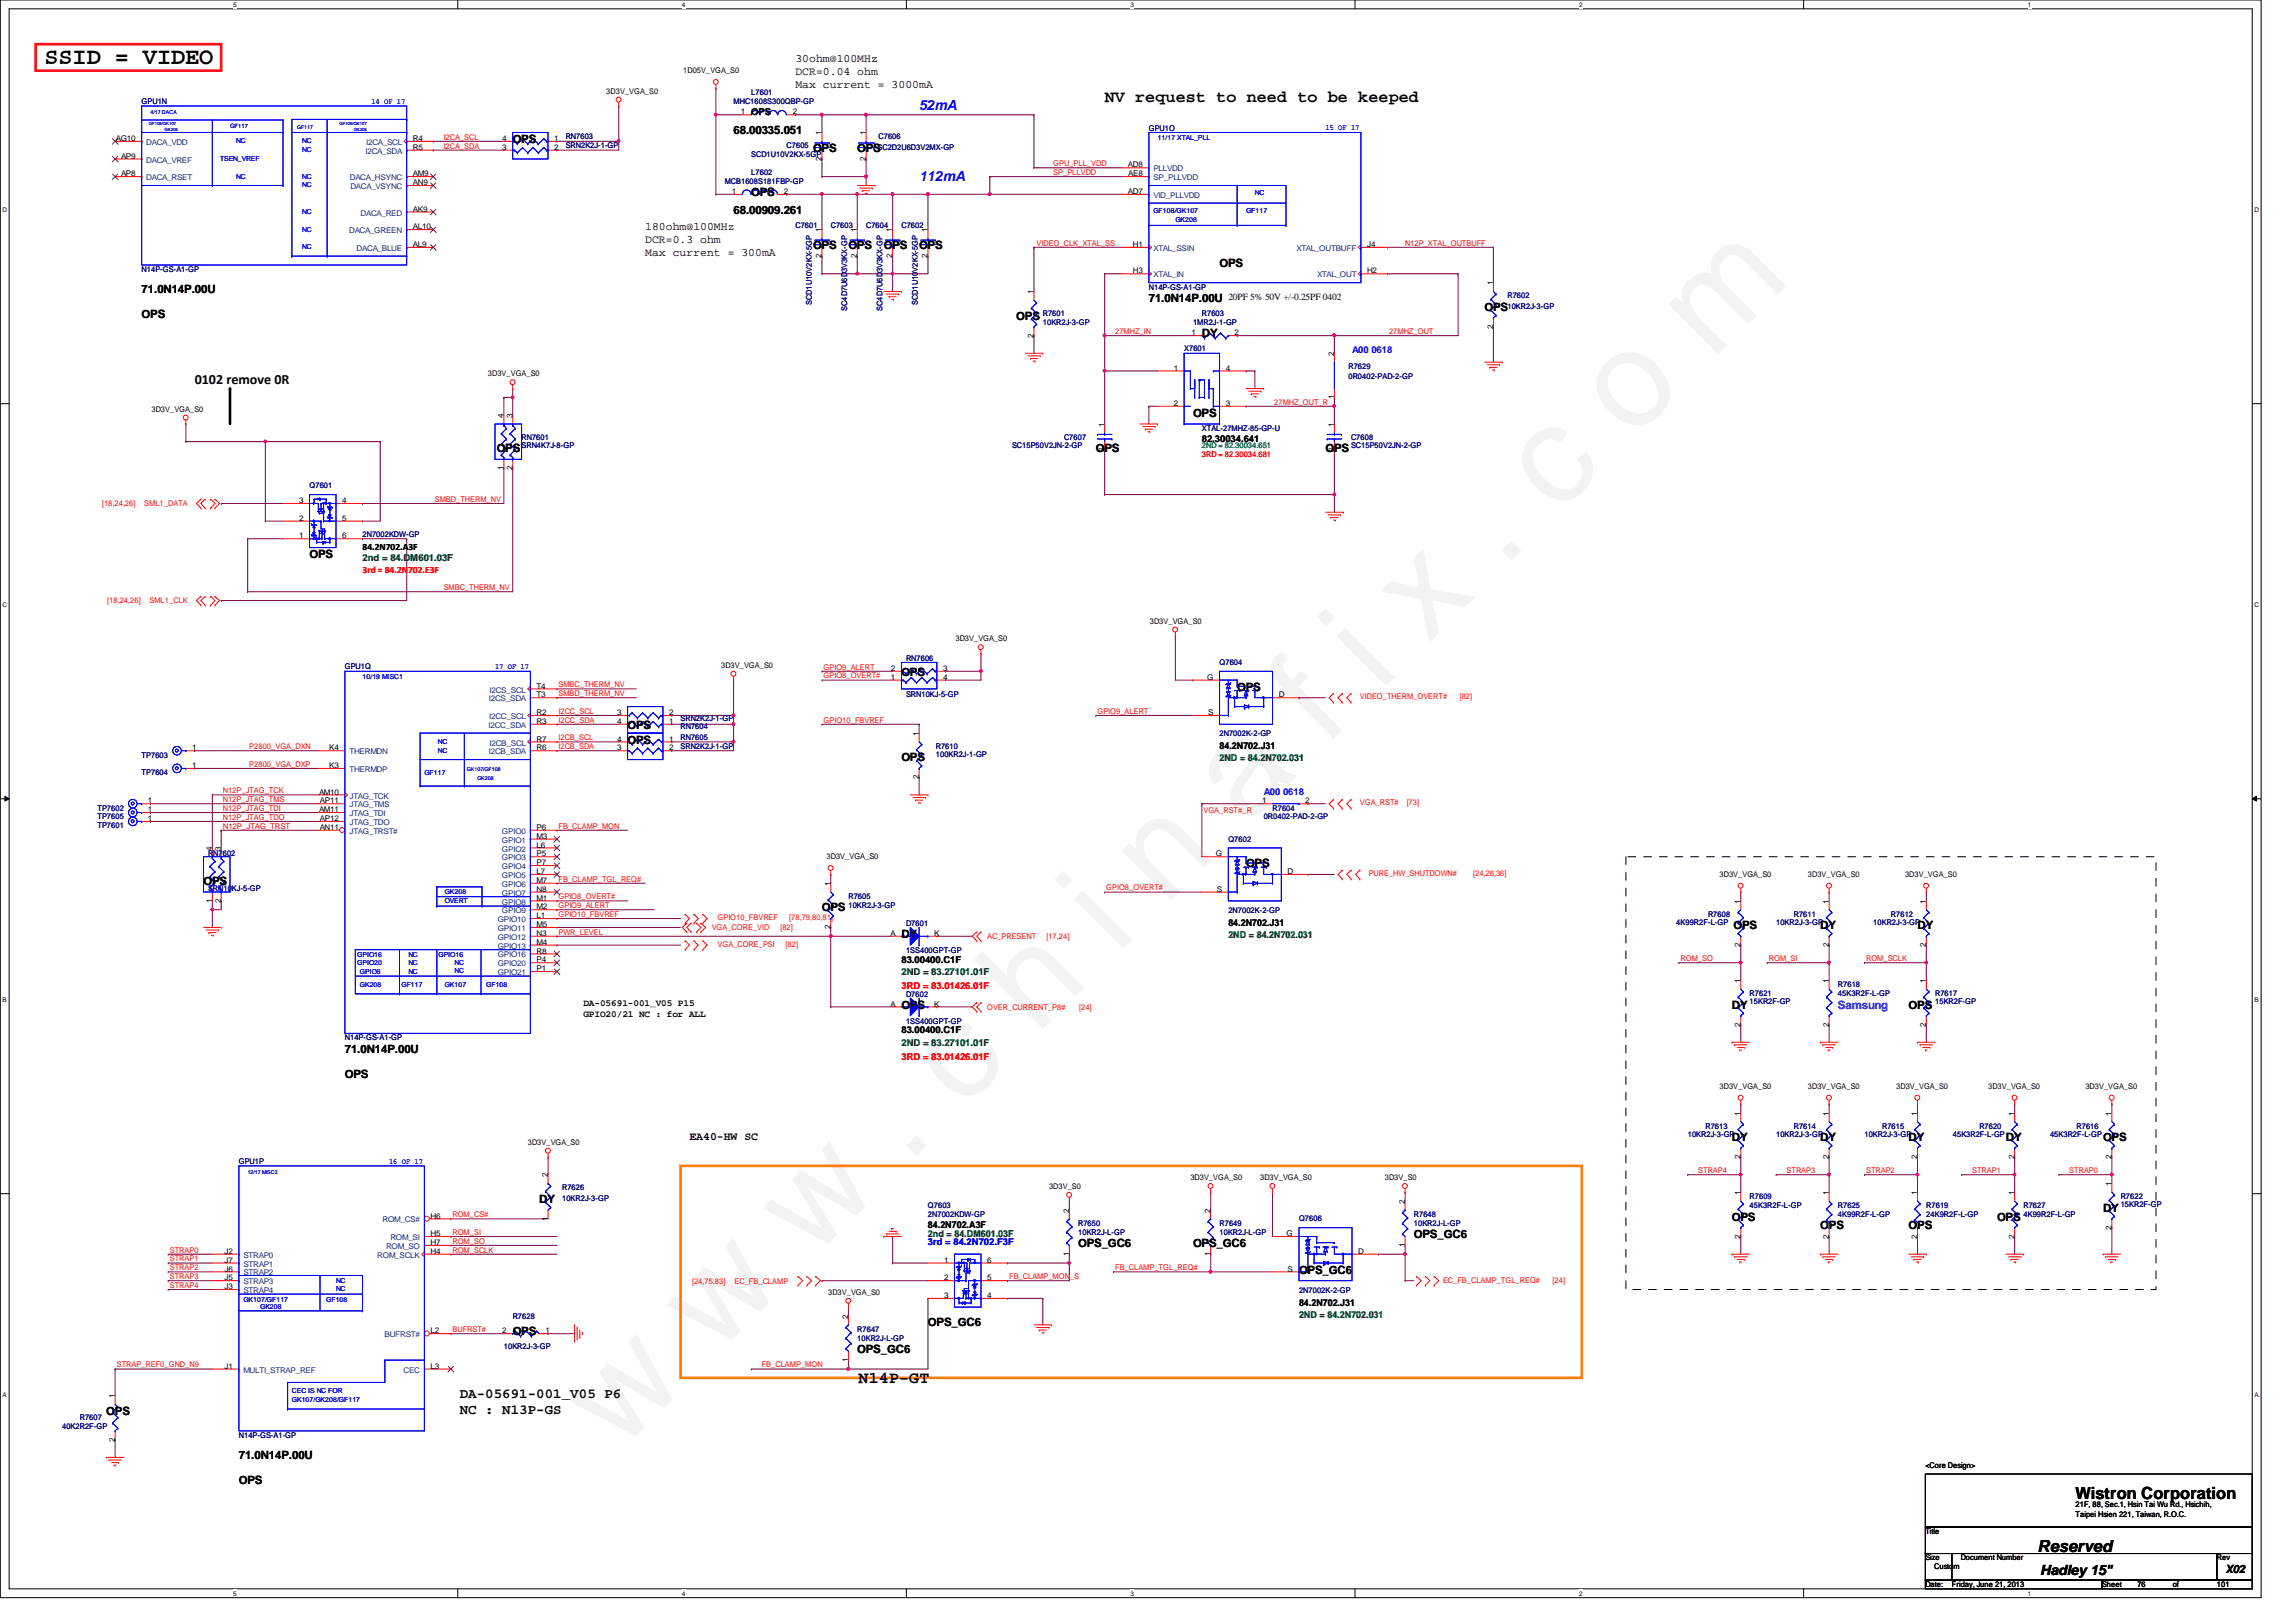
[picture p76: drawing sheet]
<svg xmlns="http://www.w3.org/2000/svg" width="297mm" height="210mm" viewBox="0 0 297 210" stroke-linecap="round" stroke-linejoin="round" font-family="sans-serif">
<defs><g id="words">
<text font-size="17.6" fill="#f0f" x="80.1" y="188" transform="rotate(-45 80.1 188)">w w w . c h i n a f i x . c o m</text>
<text font-size="3" x="5.8" y="8.3">SSID = VIDEO</text>
<g font-size="2.2">
<text x="142.9" y="13.2">NV request to need to be keeped</text>
<text x="111.1" y="178.9">N14P-GT</text>
<text x="268.5" y="193.9">Wistron Corporation</text>
<text x="263.6" y="200.9">Reserved</text>
</g>
<g font-size="1.8" fill="#00f">
<text x="118.9" y="14.2">52mA</text>
<text x="118.9" y="23.4">112mA</text>
</g>
<g font-size="1.8">
<text x="25.2" y="49.7">0102 remove 0R</text>
<text x="59.5" y="181">DA-05691-001_V05 P6</text>
<text x="59.5" y="183">NC : N13P-GS</text>
<text x="263.9" y="203.8">Hadley 15&quot;</text>
</g>
<g font-size="1.5">
<text x="102.9" y="8.1">30ohm@100MHz</text>
<text x="102.9" y="9.7">DCR=0.04 ohm</text>
<text x="102.9" y="11.4">Max current = 3000mA</text>
<text x="94.9" y="17.4">68.00335.051</text>
<text x="66.3" y="18.5">OPS</text>
<text x="105.2" y="19.6">OPS</text>
<text x="110.9" y="19.6">OPS</text>
<text x="83.5" y="29.8">180ohm@100MHz</text>
<text x="94.9" y="27.6">68.00909.261</text>
<text x="97.2" y="25.4">OPS</text>
<text x="83.5" y="31.5">DCR=0.3 ohm</text>
<text x="83.5" y="33.1">Max current = 300mA</text>
<text x="105.2" y="32.2">OPS</text>
<text x="109.8" y="32.2">OPS</text>
<text x="114.3" y="32.2">OPS</text>
<text x="118.9" y="32.2">OPS</text>
<text x="157.8" y="34.5">OPS</text>
<text x="18.3" y="37.9">71.0N14P.00U</text>
<text x="18.3" y="41.1">OPS</text>
<text x="131.5" y="41.4">OPS</text>
<text x="148.6" y="39.1">71.0N14P.00U</text>
<text x="192.1" y="40.2">OPS</text>
<text x="155.5" y="43.6">DY</text>
<text x="154.3" y="53.9">OPS</text>
<text x="64.3" y="58.5">OPS</text>
<text x="141.8" y="58.5">OPS</text>
<text x="171.5" y="58.5">OPS</text>
<text x="40" y="72.2">OPS</text>
<text x="116.6" y="87.5">OPS</text>
<text x="160.1" y="89.4">OPS</text>
<text x="81.2" y="94.4">OPS</text>
<text x="81.2" y="96.2">OPS</text>
<text x="116.6" y="98.5">OPS</text>
<text x="161.2" y="112.2">OPS</text>
<text x="26.3" y="114.5">OPS</text>
<text x="106.3" y="117.9">OPS</text>
<text x="116.6" y="121.4">DY</text>
<text x="224.3" y="120.2">OPS</text>
<text x="235.5" y="120.2">DY</text>
<text x="248.1" y="120.2">DY</text>
<text x="116.6" y="130.5">OPS</text>
<text x="224.1" y="130.5">DY</text>
<text x="246.9" y="130.5">OPS</text>
<text x="44.6" y="136.2">71.0N14P.00U</text>
<text x="44.6" y="139.4">OPS</text>
<text x="89.2" y="147.5">EA40-HW SC</text>
<text x="224.1" y="147.7">DY</text>
<text x="235.5" y="147.7">DY</text>
<text x="246.9" y="147.7">DY</text>
<text x="259.5" y="147.7">DY</text>
<text x="272.1" y="147.7">OPS</text>
<text x="69.8" y="155.7">DY</text>
<text x="139.5" y="161.4">OPS_GC6</text>
<text x="154.3" y="161.4">OPS_GC6</text>
<text x="182.9" y="160.2">OPS_GC6</text>
<text x="224.1" y="157.9">OPS</text>
<text x="235.5" y="159.1">OPS</text>
<text x="246.9" y="159.1">OPS</text>
<text x="258.4" y="157.9">OPS</text>
<text x="272.1" y="156.8">DY</text>
<text x="168.1" y="164.8">OPS_GC6</text>
<text x="66.3" y="172.8">OPS</text>
<text x="120.1" y="171.7">OPS_GC6</text>
<text x="110.9" y="175.1">OPS_GC6</text>
<text x="13.8" y="183.1">OPS</text>
<text x="30.9" y="188.8">71.0N14P.00U</text>
<text x="30.9" y="192">OPS</text>
<text x="287.9" y="203.5">X02</text>
</g>
<text font-size="1.5" fill="#8000ff" x="237.8" y="130.5">Samsung</text>
<g font-size="1.2">
<text x="97.2" y="14.9">OPS</text>
<text x="158.9" y="38.8">20PF 5% 50V +/-0.25PF 0402</text>
<text x="155.5" y="57.1">82.30034.641</text>
<text x="46.9" y="71.1">84.2N702.A3F</text>
<text x="157.8" y="96.9">84.2N702.J31</text>
<text x="158.9" y="119.8">84.2N702.J31</text>
<text x="116.6" y="124.6">83.00400.C1F</text>
<text x="75.5" y="130.2">DA-05691-001_V05 P15</text>
<text x="75.5" y="131.6">GPIO20/21 NC : for ALL</text>
<text x="116.6" y="133.7">83.00400.C1F</text>
<text x="120.1" y="158.9">84.2N702.A3F</text>
<text x="168.1" y="169">84.2N702.J31</text>
</g>
<g font-size="1.2" fill="#00f">
<text x="174.9" y="45.7">A00 0618</text>
<text x="163.5" y="102.9">A00 0618</text>
<text x="120.1" y="161.2">3rd = 84.2N702.F3F</text>
</g>
<g font-size="1.2" fill="#008000">
<text x="46.9" y="72.6">2nd = 84.DM601.03F</text>
<text x="157.8" y="98.5">2ND = 84.2N702.031</text>
<text x="158.9" y="121.4">2ND = 84.2N702.031</text>
<text x="116.6" y="126.2">2ND = 83.27101.01F</text>
<text x="116.6" y="135.3">2ND = 83.27101.01F</text>
<text x="120.1" y="160">2nd = 84.DM601.03F</text>
<text x="168.1" y="170.5">2ND = 84.2N702.031</text>
</g>
<g font-size="1.2" fill="#f00">
<text x="46.9" y="74.2">3rd = 84.2N702.E3F</text>
<text x="116.6" y="128">3RD = 83.01426.01F</text>
<text x="116.6" y="137.2">3RD = 83.01426.01F</text>
</g>
<g font-size="1">
<text x="88.4" y="9.5">1D05V_VGA_S0</text>
<text x="78.4" y="12.1">3D3V_VGA_S0</text>
<text x="95.8" y="14.8">1</text>
<text x="102.6" y="14.8">2</text>
<text x="106.3" y="17.5" transform="rotate(-90 106.3 17.5)">1</text>
<text x="112" y="17.5" transform="rotate(-90 112 17.5)">1</text>
<text x="15" y="18.2">AG10</text>
<text x="15.7" y="22.8">AP8</text>
<text x="15.7" y="20.5">AP9</text>
<text x="53.4" y="22.8">AM9</text>
<text x="53.4" y="18.2">R4</text>
<text x="53.4" y="19.4">R5</text>
<text x="53.4" y="24">AN9</text>
<text x="65" y="19.4">3</text>
<text x="65" y="18.2">4</text>
<text x="71.7" y="18.2">1</text>
<text x="71.7" y="19.4">2</text>
<text x="106.3" y="20.8" transform="rotate(-90 106.3 20.8)">2</text>
<text x="112" y="20.8" transform="rotate(-90 112 20.8)">2</text>
<text x="145.9" y="21.7">AD8</text>
<text x="146" y="22.8">AE8</text>
<text x="53.4" y="29.7">AL10</text>
<text x="53.4" y="27.4">AK9</text>
<text x="94.7" y="25.1">1</text>
<text x="101.4" y="25.1">2</text>
<text x="145.9" y="25.1">AD7</text>
<text x="53.4" y="32">AL9</text>
<text x="106.3" y="33.4" transform="rotate(-90 106.3 33.4)">2</text>
<text x="106.3" y="30.1" transform="rotate(-90 106.3 30.1)">1</text>
<text x="110.9" y="33.4" transform="rotate(-90 110.9 33.4)">2</text>
<text x="110.9" y="30.1" transform="rotate(-90 110.9 30.1)">1</text>
<text x="115.4" y="33.4" transform="rotate(-90 115.4 33.4)">2</text>
<text x="115.4" y="30.1" transform="rotate(-90 115.4 30.1)">1</text>
<text x="120" y="33.4" transform="rotate(-90 120 33.4)">2</text>
<text x="120" y="30.1" transform="rotate(-90 120 30.1)">1</text>
<text x="146.6" y="32">H1</text>
<text x="146.6" y="35.4">H3</text>
<text x="176.9" y="35.4">H2</text>
<text x="176.9" y="32">J4</text>
<text x="133.7" y="38.1" transform="rotate(-90 133.7 38.1)">1</text>
<text x="193.2" y="36.9" transform="rotate(-90 193.2 36.9)">1</text>
<text x="133.7" y="43.7" transform="rotate(-90 133.7 43.7)">2</text>
<text x="151.8" y="48">1</text>
<text x="154.1" y="43.4">1</text>
<text x="158.6" y="48">4</text>
<text x="159.7" y="43.4">2</text>
<text x="172.6" y="46.1" transform="rotate(-90 172.6 46.1)">2</text>
<text x="193.2" y="42.5" transform="rotate(-90 193.2 42.5)">2</text>
<text x="19.6" y="53.3">3D3V_VGA_S0</text>
<text x="63.1" y="48.7">3D3V_VGA_S0</text>
<text x="151.8" y="52.5">2</text>
<text x="158.6" y="52.5">3</text>
<text x="172.6" y="51.7" transform="rotate(-90 172.6 51.7)">1</text>
<text x="65.1" y="54.1" transform="rotate(-90 65.1 54.1)">4</text>
<text x="66.3" y="54.1" transform="rotate(-90 66.3 54.1)">3</text>
<text x="142.9" y="58.5" transform="rotate(-90 142.9 58.5)">2</text>
<text x="142.9" y="55.2" transform="rotate(-90 142.9 55.2)">1</text>
<text x="172.6" y="58.5" transform="rotate(-90 172.6 58.5)">2</text>
<text x="172.6" y="55.2" transform="rotate(-90 172.6 55.2)">1</text>
<text x="38.7" y="65.1">3</text>
<text x="44.3" y="65.1">4</text>
<text x="65.1" y="60.8" transform="rotate(-90 65.1 60.8)">1</text>
<text x="66.3" y="60.8" transform="rotate(-90 66.3 60.8)">2</text>
<text x="38.7" y="69.7">1</text>
<text x="38.7" y="67.4">2</text>
<text x="44.3" y="67.4">5</text>
<text x="44.3" y="69.7">6</text>
<text x="123.6" y="83">3D3V_VGA_S0</text>
<text x="148.8" y="80.7">3D3V_VGA_S0</text>
<text x="69.4" y="89.1">T4</text>
<text x="93.3" y="86.4">3D3V_VGA_S0</text>
<text x="115.3" y="88">1</text>
<text x="115.3" y="86.8">2</text>
<text x="122" y="86.8">3</text>
<text x="122" y="88">4</text>
<text x="156.2" y="88">G</text>
<text x="69.4" y="92.5">R2</text>
<text x="69.4" y="93.7">R3</text>
<text x="69.4" y="96">R7</text>
<text x="69.4" y="90.3">T3</text>
<text x="79.8" y="96">4</text>
<text x="79.8" y="92.5">3</text>
<text x="79.8" y="93.7">4</text>
<text x="86.6" y="96">1</text>
<text x="86.6" y="93.7">1</text>
<text x="86.6" y="92.5">2</text>
<text x="118.9" y="95.2" transform="rotate(-90 118.9 95.2)">1</text>
<text x="156.3" y="92.5">S</text>
<text x="165.4" y="90.3">D</text>
<text x="24.8" y="97.1">1</text>
<text x="24.8" y="99.4">1</text>
<text x="42.6" y="99.4">K3</text>
<text x="42.6" y="97.1">K4</text>
<text x="69.4" y="97.1">R6</text>
<text x="79.8" y="97.1">3</text>
<text x="86.6" y="97.1">2</text>
<text x="118.9" y="100.8" transform="rotate(-90 118.9 100.8)">2</text>
<text x="19.1" y="106.3">1</text>
<text x="19.1" y="104">1</text>
<text x="19.1" y="105.1">1</text>
<text x="41.3" y="105.1">AM11</text>
<text x="41.3" y="102.8">AM10</text>
<text x="41.4" y="107.4">AN11</text>
<text x="41.4" y="106.3">AP12</text>
<text x="41.4" y="104">AP11</text>
<text x="69.4" y="107.4">P6</text>
<text x="163.3" y="104">1</text>
<text x="168.9" y="104">2</text>
<text x="27.4" y="110.1" transform="rotate(-90 27.4 110.1)">4</text>
<text x="28.6" y="110.1" transform="rotate(-90 28.6 110.1)">3</text>
<text x="69.4" y="113.1">L7</text>
<text x="69.4" y="112">P7</text>
<text x="69.4" y="110.8">P5</text>
<text x="69.4" y="109.7">L6</text>
<text x="69.4" y="108.5">M3</text>
<text x="106.9" y="111.2">3D3V_VGA_S0</text>
<text x="157.3" y="110.8">G</text>
<text x="166.6" y="113.1">D</text>
<text x="222.5" y="113.5">3D3V_VGA_S0</text>
<text x="233.9" y="113.5">3D3V_VGA_S0</text>
<text x="246.5" y="113.5">3D3V_VGA_S0</text>
<text x="27.4" y="116.8" transform="rotate(-90 27.4 116.8)">1</text>
<text x="28.6" y="116.8" transform="rotate(-90 28.6 116.8)">2</text>
<text x="69.4" y="120">M5</text>
<text x="69.4" y="118.8">L1</text>
<text x="69.4" y="117.7">M2</text>
<text x="69.4" y="116.5">M1</text>
<text x="69.4" y="115.4">N8</text>
<text x="69.4" y="114.3">M7</text>
<text x="107.4" y="114.6" transform="rotate(-90 107.4 114.6)">1</text>
<text x="157.4" y="115.4">S</text>
<text x="225.2" y="116.9" transform="rotate(-90 225.2 116.9)">1</text>
<text x="236.6" y="116.9" transform="rotate(-90 236.6 116.9)">1</text>
<text x="249.2" y="116.9" transform="rotate(-90 249.2 116.9)">1</text>
<text x="69.4" y="125.7">P1</text>
<text x="69.4" y="124.5">P4</text>
<text x="69.4" y="123.4">R8</text>
<text x="69.4" y="122.3">M4</text>
<text x="69.4" y="121.1">N3</text>
<text x="107.4" y="120.3" transform="rotate(-90 107.4 120.3)">2</text>
<text x="115.2" y="121.1">A</text>
<text x="120.9" y="121.1">K</text>
<text x="225.2" y="122.6" transform="rotate(-90 225.2 122.6)">2</text>
<text x="236.6" y="122.6" transform="rotate(-90 236.6 122.6)">2</text>
<text x="249.2" y="122.6" transform="rotate(-90 249.2 122.6)">2</text>
<text x="115.2" y="130.3">A</text>
<text x="120.9" y="130.3">K</text>
<text x="225.2" y="127.2" transform="rotate(-90 225.2 127.2)">1</text>
<text x="236.6" y="127.2" transform="rotate(-90 236.6 127.2)">1</text>
<text x="249.2" y="127.2" transform="rotate(-90 249.2 127.2)">1</text>
<text x="225.2" y="132.8" transform="rotate(-90 225.2 132.8)">2</text>
<text x="236.6" y="132.8" transform="rotate(-90 236.6 132.8)">2</text>
<text x="249.2" y="132.8" transform="rotate(-90 249.2 132.8)">2</text>
<text x="222.5" y="140.9">3D3V_VGA_S0</text>
<text x="233.9" y="140.9">3D3V_VGA_S0</text>
<text x="245.3" y="140.9">3D3V_VGA_S0</text>
<text x="257.2" y="140.9">3D3V_VGA_S0</text>
<text x="269.8" y="140.9">3D3V_VGA_S0</text>
<text x="68.3" y="148.1">3D3V_VGA_S0</text>
<text x="225.2" y="150" transform="rotate(-90 225.2 150)">2</text>
<text x="225.2" y="144.4" transform="rotate(-90 225.2 144.4)">1</text>
<text x="236.6" y="150" transform="rotate(-90 236.6 150)">2</text>
<text x="236.6" y="144.4" transform="rotate(-90 236.6 144.4)">1</text>
<text x="248" y="150" transform="rotate(-90 248 150)">2</text>
<text x="248" y="144.4" transform="rotate(-90 248 144.4)">1</text>
<text x="260.6" y="150" transform="rotate(-90 260.6 150)">2</text>
<text x="260.6" y="144.4" transform="rotate(-90 260.6 144.4)">1</text>
<text x="273.2" y="150" transform="rotate(-90 273.2 150)">2</text>
<text x="273.2" y="144.4" transform="rotate(-90 273.2 144.4)">1</text>
<text x="70.9" y="152.4" transform="rotate(-90 70.9 152.4)">2</text>
<text x="135.7" y="153.8">3D3V_S0</text>
<text x="154" y="152.7">3D3V_VGA_S0</text>
<text x="163" y="152.7">3D3V_VGA_S0</text>
<text x="179.2" y="152.7">3D3V_S0</text>
<text x="181.7" y="155.8" transform="rotate(-90 181.7 155.8)">2</text>
<text x="225.2" y="154.6" transform="rotate(-90 225.2 154.6)">1</text>
<text x="236.6" y="154.6" transform="rotate(-90 236.6 154.6)">1</text>
<text x="248" y="154.6" transform="rotate(-90 248 154.6)">1</text>
<text x="260.6" y="154.6" transform="rotate(-90 260.6 154.6)">1</text>
<text x="273.2" y="153.5" transform="rotate(-90 273.2 153.5)">1</text>
<text x="55.7" y="157.7">H6</text>
<text x="55.7" y="160">H5</text>
<text x="55.7" y="161.1">H7</text>
<text x="70.9" y="158" transform="rotate(-90 70.9 158)">1</text>
<text x="138.3" y="156.9" transform="rotate(-90 138.3 156.9)">2</text>
<text x="156.6" y="156.9" transform="rotate(-90 156.6 156.9)">2</text>
<text x="166.5" y="160">G</text>
<text x="181.7" y="161.4" transform="rotate(-90 181.7 161.4)">1</text>
<text x="225.2" y="160.3" transform="rotate(-90 225.2 160.3)">2</text>
<text x="236.6" y="160.3" transform="rotate(-90 236.6 160.3)">2</text>
<text x="248" y="160.3" transform="rotate(-90 248 160.3)">2</text>
<text x="260.6" y="160.3" transform="rotate(-90 260.6 160.3)">2</text>
<text x="273.2" y="159.1" transform="rotate(-90 273.2 159.1)">2</text>
<text x="29" y="166.8">J3</text>
<text x="29" y="165.7">J5</text>
<text x="29" y="164.5">J6</text>
<text x="29" y="163.4">J7</text>
<text x="29" y="162.3">J2</text>
<text x="55.7" y="162.3">H4</text>
<text x="107.1" y="167.6">3D3V_VGA_S0</text>
<text x="122.1" y="163.4">1</text>
<text x="122.1" y="165.7">2</text>
<text x="122.1" y="168">3</text>
<text x="127.7" y="168">4</text>
<text x="127.7" y="165.7">5</text>
<text x="127.7" y="163.4">6</text>
<text x="138.3" y="162.6" transform="rotate(-90 138.3 162.6)">1</text>
<text x="156.6" y="162.6" transform="rotate(-90 156.6 162.6)">1</text>
<text x="166.6" y="164.5">S</text>
<text x="175.7" y="162.3">D</text>
<text x="55.7" y="172.6">L2</text>
<text x="65" y="172.6">2</text>
<text x="70.6" y="172.6">1</text>
<text x="109.7" y="170.6" transform="rotate(-90 109.7 170.6)">2</text>
<text x="29" y="177.1">J1</text>
<text x="55.7" y="177.1">L3</text>
<text x="109.7" y="176.3" transform="rotate(-90 109.7 176.3)">1</text>
<text x="14.9" y="180.9" transform="rotate(-90 14.9 180.9)">1</text>
<text x="14.9" y="186.6" transform="rotate(-90 14.9 186.6)">2</text>
<text x="249.1" y="189.9">&lt;Core Design&gt;</text>
<text x="268.5" y="195.1">21F, 88, Sec.1, Hsin Tai Wu Rd., Hsichih,</text>
<text x="268.5" y="196.3">Taipei Hsien 221, Taiwan, R.O.C.</text>
<text x="249.1" y="198.5">Title</text>
<text x="249.1" y="201.9">Size</text>
<text x="250.2" y="203.1">Custom</text>
<text x="253.7" y="201.9">Document Number</text>
<text x="286.8" y="201.9">Rev</text>
<text x="249.1" y="205.4">Date:</text>
<text x="252.5" y="205.4">Friday, June 21, 2013</text>
<text x="271.9" y="205.4">Sheet</text>
<text x="276.5" y="205.4">76</text>
<text x="281.1" y="205.4">of</text>
<text x="286.8" y="205.4">101</text>
</g>
<g font-size="1" fill="#000080">
<text x="18.3" y="13.5">GPU1N</text>
<text x="94.9" y="13.5">MHC1608S300QBP-GP</text>
<text x="97.2" y="12.3">L7601</text>
<text x="148.6" y="16.9">GPU1O</text>
<text x="73.2" y="18">RN7603</text>
<text x="73.2" y="19.2">SRN2K2J-1-GP</text>
<text x="93.8" y="23.7">MCB1608S181FBP-GP</text>
<text x="97.2" y="20.3">SCD1U10V2KX-5GP</text>
<text x="97.2" y="22.6">L7602</text>
<text x="101.8" y="19.2">C7605</text>
<text x="113.5" y="19.4">SC2D2U6D3V2MX-GP</text>
<text x="113.7" y="18">C7606</text>
<text x="102.9" y="29.5">C7601</text>
<text x="107.5" y="29.5">C7603</text>
<text x="112.1" y="29.5">C7604</text>
<text x="116.6" y="29.5">C7602</text>
<text x="18.3" y="35.2">N14P-GS-A1-GP</text>
<text x="105" y="39.5" transform="rotate(-90 105 39.5)">SCD1U10V2KX-5GP</text>
<text x="109.6" y="40.2" transform="rotate(-90 109.6 40.2)">SC4D7U6D3V3KX-GP</text>
<text x="114.2" y="40.2" transform="rotate(-90 114.2 40.2)">SC4D7U6D3V3KX-GP</text>
<text x="118.7" y="39.5" transform="rotate(-90 118.7 39.5)">SCD1U10V2KX-5GP</text>
<text x="134.9" y="40.9">R7601</text>
<text x="148.6" y="37.5">N14P-GS-A1-GP</text>
<text x="155.5" y="40.9">R7603</text>
<text x="195" y="38.6">R7602</text>
<text x="195" y="40">10KR2J-3-GP</text>
<text x="134.9" y="42">10KR2J-3-GP</text>
<text x="153.2" y="45.5">X7601</text>
<text x="154.3" y="42">1MR2J-1-GP</text>
<text x="174.5" y="47.8">R7629</text>
<text x="174.5" y="49.1">0R0402-PAD-2-GP</text>
<text x="67.5" y="56.9">RN7601</text>
<text x="67.5" y="58">SRN4K7J-8-GP</text>
<text x="130.9" y="57.9">SC15P50V2JN-2-GP</text>
<text x="137.7" y="56.9">C7607</text>
<text x="155.5" y="55.8">XTAL-27MHZ-85-GP-U</text>
<text x="174.8" y="56.9">C7608</text>
<text x="174.8" y="57.9">SC15P50V2JN-2-GP</text>
<text x="40" y="63.2">Q7601</text>
<text x="46.9" y="69.5">2N7002KDW-GP</text>
<text x="44.6" y="86.6">GPU1Q</text>
<text x="117.2" y="85.6">RN7606</text>
<text x="157.8" y="86.1">Q7604</text>
<text x="88.1" y="95.8">RN7605</text>
<text x="88.1" y="94.4">RN7604</text>
<text x="88.1" y="93.3">SRN2K2J-1-GP</text>
<text x="117.2" y="90.2">SRN10KJ-5-GP</text>
<text x="157.8" y="95.3">2N7002K-2-GP</text>
<text x="18.3" y="98">TP7603</text>
<text x="18.3" y="100.3">TP7604</text>
<text x="88.1" y="96.9">SRN2K2J-1-GP</text>
<text x="121.1" y="96.9">R7610</text>
<text x="121.1" y="97.9">100KR2J-1-GP</text>
<text x="12.6" y="107.2">TP7601</text>
<text x="12.6" y="104.9">TP7602</text>
<text x="12.6" y="106">TP7605</text>
<text x="163.5" y="106">0R0402-PAD-2-GP</text>
<text x="164.6" y="104.9">R7604</text>
<text x="26.9" y="110.7">RN7602</text>
<text x="158.9" y="108.9">Q7602</text>
<text x="26.9" y="115.3">SRN10KJ-5-GP</text>
<text x="109.8" y="116.3">R7605</text>
<text x="109.8" y="117.5">10KR2J-3-GP</text>
<text x="117.2" y="119.9">D7601</text>
<text x="158.9" y="118.2">2N7002K-2-GP</text>
<text x="216.9" y="119.8">4K99R2F-L-GP</text>
<text x="221" y="118.6">R7608</text>
<text x="229.8" y="119.8">10KR2J-3-GP</text>
<text x="232.1" y="118.6">R7611</text>
<text x="242.4" y="119.8">10KR2J-3-GP</text>
<text x="244.6" y="118.6">R7612</text>
<text x="117.2" y="123.3">1SS400GPT-GP</text>
<text x="117.2" y="129">D7602</text>
<text x="226.4" y="128.9">R7621</text>
<text x="226.4" y="129.9">15KR2F-GP</text>
<text x="237.8" y="127.8">R7618</text>
<text x="237.8" y="128.9">45K3R2F-L-GP</text>
<text x="250.4" y="128.9">R7617</text>
<text x="250.4" y="129.9">15KR2F-GP</text>
<text x="44.6" y="134.6">N14P-GS-A1-GP</text>
<text x="117.2" y="132.5">1SS400GPT-GP</text>
<text x="218.4" y="147.2">10KR2J-3-GP</text>
<text x="220.6" y="146">R7613</text>
<text x="229.8" y="147.2">10KR2J-3-GP</text>
<text x="232.1" y="146">R7614</text>
<text x="241.2" y="147.2">10KR2J-3-GP</text>
<text x="243.5" y="146">R7615</text>
<text x="252.6" y="147.2">45K3R2F-L-GP</text>
<text x="256.1" y="146">R7620</text>
<text x="265.2" y="147.2">45K3R2F-L-GP</text>
<text x="268.6" y="146">R7616</text>
<text x="30.9" y="150.6">GPU1P</text>
<text x="72.7" y="154.1">R7626</text>
<text x="72.7" y="155.4">10KR2J-3-GP</text>
<text x="226.4" y="155.2">R7609</text>
<text x="274.4" y="155.2">R7622</text>
<text x="120.1" y="156.3">Q7603</text>
<text x="120.1" y="157.5">2N7002KDW-GP</text>
<text x="139.5" y="158.6">R7650</text>
<text x="139.5" y="159.8">10KR2J-L-GP</text>
<text x="157.8" y="158.6">R7649</text>
<text x="157.8" y="159.8">10KR2J-L-GP</text>
<text x="168.1" y="158.1">Q7606</text>
<text x="182.9" y="157.5">R7648</text>
<text x="182.9" y="158.6">10KR2J-L-GP</text>
<text x="226.4" y="156.3">45K3R2F-L-GP</text>
<text x="237.8" y="156.3">R7625</text>
<text x="237.8" y="157.5">4K99R2F-L-GP</text>
<text x="249.2" y="156.3">R7619</text>
<text x="249.2" y="157.5">24K9R2F-L-GP</text>
<text x="261.8" y="156.3">R7627</text>
<text x="261.8" y="157.5">4K99R2F-L-GP</text>
<text x="274.4" y="156.2">15KR2F-GP</text>
<text x="168.1" y="167.3">2N7002K-2-GP</text>
<text x="66.3" y="170.6">R7628</text>
<text x="110.9" y="172.3">R7647</text>
<text x="110.9" y="173.5">10KR2J-L-GP</text>
<text x="65.2" y="174.6">10KR2J-3-GP</text>
<text x="8" y="184.9">40K2R2F-GP</text>
<text x="10.3" y="183.8">R7607</text>
<text x="30.9" y="186.1">N14P-GS-A1-GP</text>
</g>
<g font-size="1" fill="#00f">
<text x="48" y="13.4">14 OF 17</text>
<text x="171.5" y="16.8">15 OF 17</text>
<text x="64" y="86.6">17 OF 17</text>
<text x="50.3" y="150.6">16 OF 17</text>
</g>
<g font-size="1" fill="#004080">
<text x="18.9" y="23.3">DACA_RSET</text>
<text x="18.9" y="21">DACA_VREF</text>
<text x="18.9" y="18.8">DACA_VDD</text>
<text x="45.3" y="23.3">DACA_HSYNC</text>
<text x="47.3" y="19.9">I2CA_SDA</text>
<text x="47.4" y="18.8">I2CA_SCL</text>
<text x="149.2" y="23.3">SP_PLLVDD</text>
<text x="149.2" y="22.2">PLLVDD</text>
<text x="45.3" y="24.5">DACA_VSYNC</text>
<text x="46.6" y="27.9">DACA_RED</text>
<text x="149.2" y="25.6">VID_PLLVDD</text>
<text x="45.2" y="30.2">DACA_GREEN</text>
<text x="46.1" y="32.5">DACA_BLUE</text>
<text x="149.2" y="32.5">XTAL_SSIN</text>
<text x="149.2" y="35.9">XTAL_IN</text>
<text x="167.7" y="32.5">XTAL_OUTBUFF</text>
<text x="170.4" y="35.9">XTAL_OUT</text>
<text x="63.3" y="89.6">I2CS_SCL</text>
<text x="63.2" y="94.2">I2CC_SDA</text>
<text x="63.2" y="90.8">I2CS_SDA</text>
<text x="63.3" y="93">I2CC_SCL</text>
<text x="45.2" y="99.9">THERMDP</text>
<text x="45.2" y="97.6">THERMDN</text>
<text x="63.2" y="97.6">I2CB_SDA</text>
<text x="63.3" y="96.5">I2CB_SCL</text>
<text x="45.2" y="107.9">JTAG_TRST#</text>
<text x="45.2" y="106.8">JTAG_TDO</text>
<text x="45.2" y="105.6">JTAG_TDI</text>
<text x="45.2" y="104.5">JTAG_TMS</text>
<text x="45.2" y="103.3">JTAG_TCK</text>
<text x="64.9" y="107.9">GPIO0</text>
<text x="64.9" y="113.6">GPIO5</text>
<text x="64.9" y="112.5">GPIO4</text>
<text x="64.9" y="111.3">GPIO3</text>
<text x="64.9" y="110.2">GPIO2</text>
<text x="64.9" y="109.1">GPIO1</text>
<text x="64.4" y="119.3">GPIO10</text>
<text x="64.9" y="118.2">GPIO9</text>
<text x="64.9" y="117.1">GPIO8</text>
<text x="64.9" y="115.9">GPIO7</text>
<text x="64.9" y="114.8">GPIO6</text>
<text x="64.4" y="125.1">GPIO20</text>
<text x="64.4" y="123.9">GPIO16</text>
<text x="64.4" y="122.8">GPIO13</text>
<text x="64.4" y="121.6">GPIO12</text>
<text x="64.4" y="120.5">GPIO11</text>
<text x="64.4" y="126.2">GPIO21</text>
<text x="49.5" y="158.2">ROM_CS#</text>
<text x="50" y="161.6">ROM_SO</text>
<text x="50.5" y="160.5">ROM_SI</text>
<text x="31.5" y="167.3">STRAP4</text>
<text x="31.5" y="166.2">STRAP3</text>
<text x="31.5" y="165.1">STRAP2</text>
<text x="31.5" y="163.9">STRAP1</text>
<text x="31.5" y="162.8">STRAP0</text>
<text x="48.8" y="162.8">ROM_SCLK</text>
<text x="49.7" y="173.1">BUFRST#</text>
<text x="31.5" y="177.6">MULTI_STRAP_REF</text>
<text x="52.2" y="177.6">CEC</text>
</g>
<g font-size="1" fill="#f00">
<text x="57.4" y="19.2">I2CA_SDA</text>
<text x="57.4" y="18.1">I2CA_SCL</text>
<text x="136.3" y="22.6">SP_PLLVDD</text>
<text x="136.3" y="21.5">GPU_PLL_VDD</text>
<text x="134.1" y="31.8">VIDEO_CLK_XTAL_SS</text>
<text x="181.8" y="31.8">N12P_XTAL_OUTBUFF</text>
<text x="144.3" y="43.2">27MHZ_IN</text>
<text x="179.7" y="43.2">27MHZ_OUT</text>
<text x="164.8" y="52.4">27MHZ_OUT_R</text>
<text x="155.5" y="59.2">3RD = 82.30034.681</text>
<text x="13.2" y="65.5">[18,24,26]</text>
<text x="18.7" y="65.5">SML1_DATA</text>
<text x="56.3" y="64.9">SMBD_THERM_NV</text>
<text x="57.4" y="76.4">SMBC_THERM_NV</text>
<text x="13.9" y="78.1">[18,24,26]</text>
<text x="19.3" y="78.1">SML1_CLK</text>
<text x="72.3" y="88.9">SMBC_THERM_NV</text>
<text x="106.5" y="86.7">GPIO9_ALERT</text>
<text x="106.5" y="87.8">GPIO8_OVERT#</text>
<text x="72.3" y="95.8">I2CB_SCL</text>
<text x="72.3" y="90.1">SMBD_THERM_NV</text>
<text x="72.3" y="92.4">I2CC_SCL</text>
<text x="72.3" y="93.5">I2CC_SDA</text>
<text x="106.5" y="93.5">GPIO10_FBVREF</text>
<text x="142" y="92.4">GPIO9_ALERT</text>
<text x="175.9" y="90.5">VIDEO_THERM_OVERT#</text>
<text x="188.8" y="90.5">[82]</text>
<text x="32.3" y="99.2">P2800_VGA_DXP</text>
<text x="32.3" y="96.9">P2800_VGA_DXN</text>
<text x="72.3" y="96.9">I2CB_SDA</text>
<text x="28.8" y="107.2">N12P_JTAG_TRST</text>
<text x="28.8" y="102.7">N12P_JTAG_TCK</text>
<text x="28.8" y="103.8">N12P_JTAG_TMS</text>
<text x="28.8" y="106.1">N12P_JTAG_TDO</text>
<text x="28.8" y="104.9">N12P_JTAG_TDI</text>
<text x="72.3" y="107.2">FB_CLAMP_MON</text>
<text x="155.7" y="105.2">VGA_RST#_R</text>
<text x="175.9" y="104.2">VGA_RST#</text>
<text x="182" y="104.2">[73]</text>
<text x="177.1" y="113.4">PURE_HW_SHUTDOWN#</text>
<text x="190.6" y="113.4">[24,26,36]</text>
<text x="72.3" y="116.4">GPIO8_OVERT#</text>
<text x="72.3" y="117.5">GPIO9_ALERT</text>
<text x="72.3" y="114.1">FB_CLAMP_TGL_REQ#</text>
<text x="72.3" y="118.7">GPIO10_FBVREF</text>
<text x="92.8" y="119.1">GPIO10_FBVREF</text>
<text x="102.1" y="119.1">[78,79,80,81]</text>
<text x="143.1" y="115.2">GPIO8_OVERT#</text>
<text x="72.3" y="120.9">PWR_LEVEL</text>
<text x="92.1" y="120.4">VGA_CORE_VID</text>
<text x="92.8" y="122.5">VGA_CORE_PSI</text>
<text x="101" y="120.4">[82]</text>
<text x="101.6" y="122.5">[82]</text>
<text x="127.7" y="121.5">AC_PRESENT</text>
<text x="135.4" y="121.5">[17,24]</text>
<text x="217.4" y="124.4">ROM_SO</text>
<text x="228.9" y="124.4">ROM_SI</text>
<text x="241.4" y="124.4">ROM_SCLK</text>
<text x="127.7" y="130.6">OVER_CURRENT_P8#</text>
<text x="139.6" y="130.6">[24]</text>
<text x="219.7" y="151.8">STRAP4</text>
<text x="231.1" y="151.8">STRAP3</text>
<text x="241.4" y="151.8">STRAP2</text>
<text x="255.1" y="151.8">STRAP1</text>
<text x="267.7" y="151.8">STRAP0</text>
<text x="58.5" y="157.5">ROM_CS#</text>
<text x="58.5" y="159.8">ROM_SI</text>
<text x="58.5" y="161">ROM_SO</text>
<text x="22" y="164.4">STRAP2</text>
<text x="22" y="163.2">STRAP1</text>
<text x="22" y="162.1">STRAP0</text>
<text x="22" y="165.5">STRAP3</text>
<text x="22" y="166.7">STRAP4</text>
<text x="58.5" y="162.1">ROM_SCLK</text>
<text x="89.5" y="166.2">[24,75,83]</text>
<text x="95" y="166.2">EC_FB_CLAMP</text>
<text x="130.6" y="165.5">FB_CLAMP_MON_S</text>
<text x="144.3" y="164.4">FB_CLAMP_TGL_REQ#</text>
<text x="186.7" y="166.1">EC_FB_CLAMP_TGL_REQ#</text>
<text x="200.9" y="166.1">[24]</text>
<text x="58.5" y="172.4">BUFRST#</text>
<text x="15.1" y="177">STRAP_REF0_GND_N9</text>
<text x="98.5" y="177">FB_CLAMP_MON</text>
</g>
<text font-size="1" fill="#008000" x="155.5" y="58">2ND = 82.30034.651</text>
<g font-size=".9" fill="#00f">
<text x="28.5" y="20.8">TSEN_VREF</text>
<text x="30.6" y="18.5">NC</text>
<text x="30.6" y="23.1">NC</text>
<text x="39.1" y="18.5">NC</text>
<text x="39.1" y="23.1">NC</text>
<text x="39.1" y="19.7">NC</text>
<text x="149.8" y="18.2">11/17 XTAL_PLL</text>
<text x="39.1" y="30">NC</text>
<text x="39.1" y="27.7">NC</text>
<text x="39.1" y="24.3">NC</text>
<text x="149.2" y="27.6">GF108/GK107</text>
<text x="152.1" y="28.7">GK208</text>
<text x="161.2" y="27.6">GF117</text>
<text x="162.3" y="25.3">NC</text>
<text x="39.1" y="32.3">NC</text>
<text x="46.9" y="87.9">10/19 MISC1</text>
<text x="54.9" y="100.2">GF117</text>
<text x="56.6" y="96.3">NC</text>
<text x="56.6" y="97.4">NC</text>
<text x="57.5" y="116.8">OVERT</text>
<text x="57.5" y="115.7">GK208</text>
<text x="46.2" y="124.9">GPIO20</text>
<text x="46.2" y="123.8">GPIO16</text>
<text x="52.8" y="123.8">NC</text>
<text x="52.8" y="124.8">NC</text>
<text x="56.7" y="123.8">GPIO16</text>
<text x="58.8" y="125.9">NC</text>
<text x="58.8" y="124.8">NC</text>
<text x="46.6" y="126.1">GPIO8</text>
<text x="46.6" y="127.7">GK208</text>
<text x="51.9" y="127.7">GF117</text>
<text x="52.8" y="126.1">NC</text>
<text x="57.5" y="127.7">GK107</text>
<text x="62.9" y="127.7">GF108</text>
<text x="43.5" y="166">NC</text>
<text x="43.5" y="167.1">NC</text>
<text x="31.5" y="168.5">GK107/GF117</text>
<text x="33.7" y="169.4">GK208</text>
<text x="42.2" y="168.5">GF108</text>
<text x="37.8" y="180.3">CEC IS NC FOR</text>
<text x="37.8" y="181.4">GK107/GK208/GF117</text>
</g>
<g font-size=".8">
<text x="30.2" y=".9">5</text>
<text x="88.2" y=".9">4</text>
<text x="146.3" y=".9">3</text>
<text x="204.3" y=".9">2</text>
<text x="262.3" y=".9">1</text>
<text x=".3" y="27.4">D</text>
<text x="291.7" y="27.4">D</text>
<text x=".3" y="78.5">C</text>
<text x="291.7" y="78.5">C</text>
<text x=".3" y="129.7">B</text>
<text x="291.7" y="129.7">B</text>
<text x=".3" y="180.8">A</text>
<text x="291.7" y="180.8">A</text>
<text x="30.2" y="206.5">5</text>
<text x="88.2" y="206.5">4</text>
<text x="146.3" y="206.5">3</text>
<text x="204.3" y="206.5">2</text>
<text x="262.3" y="206.5">1</text>
</g>
<text font-size=".8" fill="#00f" x="29.8" y="16.6">GF117</text>
<g font-size=".7" fill="#00f">
<text x="19.5" y="14.8">4/17 DACA</text>
<text x="38.4" y="16.6">GF117</text>
<text x="60.4" y="99.7">GK107/GF108</text>
<text x="61.8" y="100.9">GK208</text>
<text x="32" y="152">12/17 MISC2</text>
</g>
<g font-size=".6" fill="#00f">
<text x="19.3" y="16.2">GF108/GK107</text>
<text x="21.3" y="16.9">GK208</text>
<text x="43.9" y="16.2">GF108/GK107</text>
<text x="45.8" y="16.9">GK208</text>
</g>
</g></defs>
<path d="M0 0h292.5v206.8h-292.5zM1.2 1.1h290.2v204.5h-290.2z" fill="none" stroke="#000" stroke-width=".13"/>
<g fill="#fff">
<path d="M30.2 .1h.4v1h-.4z"/>
<path d="M30.2 205.7h.4v1h-.4z"/>
</g>
<path d="M59.2 0v1.1M59.2 205.6v1.2" fill="none" stroke="#000" stroke-width=".13"/>
<g fill="#fff">
<path d="M88.2 .1h.5v1h-.5z"/>
<path d="M88.2 205.7h.5v1h-.5z"/>
</g>
<path d="M117.3 0v1.1M117.3 205.6v1.2" fill="none" stroke="#000" stroke-width=".13"/>
<g fill="#fff">
<path d="M146.3 .1h.4v1h-.4z"/>
<path d="M146.3 205.7h.4v1h-.4z"/>
</g>
<path d="M175.3 0v1.1M175.3 205.6v1.2" fill="none" stroke="#000" stroke-width=".13"/>
<g fill="#fff">
<path d="M204.3 .1h.5v1h-.5z"/>
<path d="M204.3 205.7h.5v1h-.5z"/>
</g>
<path d="M233.3 0v1.1M233.3 205.6v1.2" fill="none" stroke="#000" stroke-width=".13"/>
<g fill="#fff">
<path d="M262.3 .1h.5v1h-.5z"/>
<path d="M262.3 205.7h.5v1h-.5z"/>
<path d="M.3 26.7h.6v.9h-.6z"/>
<path d="M291.7 26.7h.6v.9h-.6z"/>
<path d="M.3 77.8h.6v.9h-.6z"/>
<path d="M291.7 77.8h.6v.9h-.6z"/>
</g>
<path d="M0 52.2h1.2M291.4 52.2h1.1" fill="none" stroke="#000" stroke-width=".13"/>
<g fill="#fff">
<path d="M.3 128.9h.6v.9h-.6z"/>
<path d="M291.7 128.9h.5v.9h-.5z"/>
</g>
<path d="M0 103.4h1.2M.6 103l.6 .4-.6 .3zM291.4 103.4l.5-.4v.7zM291.4 103.4h1.1" fill="none" stroke="#000" stroke-width=".13"/>
<path d="M.6 103l.6 .4-.6 .3zM291.4 103.4l.5-.4v.7z" fill="#000"/>
<g fill="#fff">
<path d="M.3 180h.6v.9h-.6z"/>
<path d="M291.7 180h.5v.9h-.5z"/>
</g>
<path d="M0 154.5h1.2M291.4 154.5h1.1" fill="none" stroke="#000" stroke-width=".13"/>
<path d="M112.1 14.9h.1M112.1 14.9h21.7M128.1 22.9h.1M128.1 22.9v2.2M249.2 124.6h.1M249.2 132.6h.1M249.2 124.6v2.3M249.2 132.6v2.3M260.6 152h.1M260.6 152v2.3" fill="none" stroke="#800040" stroke-width=".13"/>
<path d="M111.9 14.7h.3v.3h-.2h-.1z" fill-rule="evenodd" fill="#f0f"/>
<path d="M111.9 14.7h.3v.3h-.2h-.1z" fill="none" stroke="#f0f" stroke-width=".13"/>
<path d="M106.3 14.9h.1M106.3 14.9h5.8M112.1 14.9h.1M112.1 14.9v2.2M133.8 14.9h.1M133.8 14.9v6.8" fill="none" stroke="#800040" stroke-width=".13"/>
<path d="M106.2 14.7h.2v.3h-.1h-.1z" fill-rule="evenodd" fill="#f0f"/>
<path d="M106.2 14.7h.2v.3h-.1h-.1z" fill="none" stroke="#f0f" stroke-width=".13"/>
<path d="M92.6 11.4h.1M92.6 11.4v3.5M102.9 14.9h.1M102.9 14.9h3.4M106.3 14.9h.1M106.3 14.9v2.2M112.1 20.6h.1M112.1 22.9h.1M112.1 20.6v3.4M128.1 22.9h.1M128.1 22.9h17.1" fill="none" stroke="#800040" stroke-width=".13"/>
<path d="M111.9 22.7h.3v.3h-.2h-.1z" fill-rule="evenodd" fill="#f0f"/>
<path d="M111.9 22.7h.3v.3h-.2h-.1z" fill="none" stroke="#f0f" stroke-width=".13"/>
<path d="M92.6 14.9h.1M92.6 14.9h3.5M92.6 14.9v10.2M142.9 64h29.7" fill="none" stroke="#800040" stroke-width=".13"/>
<path d="M92.5 14.7h.2v.3h-.1h-.1z" fill-rule="evenodd" fill="#f0f"/>
<path d="M92.5 14.7h.2v.3h-.1h-.1z" fill="none" stroke="#f0f" stroke-width=".13"/>
<g fill="none" stroke="#800040" stroke-width=".13">
<path d="M106.3 22.9h.1M106.3 20.6h.1M106.3 22.9h5.8M106.3 20.6v2.3M133.8 21.7h.1M133.8 21.7h11.4M24 54.9h.1M24 54.9v2.2M34.3 57.1h.1M34.3 57.1h14.9M58.3 157.7h.1M58.3 157.7h12.6"/>
<path d="M273.2 152h.1M273.2 152v1.2M21.8 164.6h.1M21.8 163.4h.1M21.8 162.3h.1M21.8 165.7h.1M21.8 166.9h.1M21.8 164.6h5.7M21.8 163.4h5.7M21.8 162.3h5.7M21.8 165.7h5.7M21.8 166.9h5.7"/>
<path d="M260.6 160h.1M260.6 160v2.3"/>
</g>
<path d="M273.1 151.9h.2v.2l-.1 .1-.1-.1z" fill-rule="evenodd" fill="#f0f"/>
<path d="M273.1 151.9h.2v.2l-.1 .1-.1-.1z" fill="none" stroke="#f0f" stroke-width=".13"/>
<g fill="none" stroke="#800040" stroke-width=".13">
<path d="M66.3 51.4h.1M66.3 51.4v2.3M28.6 65.2h.1M28.6 65.2h8M65.2 60.6h.1M65.2 60.6v4.6M248.1 152h.1M248.1 152v2.3M273.2 142.9h.1M273.2 142.9v1.1M14.9 177.2h.1M14.9 177.2h12.6"/>
<path d="M14.9 177.2v3.4M248.1 160h.1M248.1 160v2.3M14.9 186.3h.1M14.9 186.3v2.3"/>
</g>
<path d="M66.2 51.3h.2v.2l-.1 .1-.1-.1z" fill-rule="evenodd" fill="#f0f"/>
<path d="M66.2 51.3h.2v.2l-.1 .1-.1-.1z" fill="none" stroke="#f0f" stroke-width=".13"/>
<path d="M34.3 57.1h.1M34.3 57.1v10.3M49.2 57.1h.1M49.2 57.1v10.3M65.2 51.4h.1M65.2 51.4h1.1M65.2 51.4v2.3M66.3 60.6h.1M66.3 60.6v16" fill="none" stroke="#800040" stroke-width=".13"/>
<path d="M34.2 57h.2v.2l-.1 .1-.1-.1z" fill-rule="evenodd" fill="#f0f"/>
<path d="M34.2 57h.2v.2l-.1 .1-.1-.1z" fill="none" stroke="#f0f" stroke-width=".13"/>
<g fill="none" stroke="#800040" stroke-width=".13">
<path d="M28.6 77.7h.1M28.6 77.7h24M34.3 67.4h.1M34.3 67.4h2.3M46.9 67.4h.1M46.9 65.2h.1M46.9 67.4h2.3M46.9 65.2h18.3M253.8 152h.1M253.8 152h6.8M58.3 160h.1M58.3 161.2h.1"/>
<path d="M58.3 162.3h.1M58.3 160h13.7M58.3 161.2h13.7M58.3 162.3h13.7"/>
</g>
<path d="M260.5 151.9h.3v.2l-.2 .1-.1-.1z" fill-rule="evenodd" fill="#f0f"/>
<path d="M260.5 151.9h.3v.2l-.2 .1-.1-.1z" fill="none" stroke="#f0f" stroke-width=".13"/>
<g fill="none" stroke="#800040" stroke-width=".13">
<path d="M72 19.4h.1M72 18.3h.1M72 18.3h8M80 18.3h.1M80 18.3v1.1h-8M32 69.7h.1M32 69.7h4.6M32 69.7v6.9M241.2 124.6h.1M241.2 124.6h8M266.4 152h.1M266.4 152h6.8"/>
<path d="M58.3 172.6h.1M58.3 172.6h6.9"/>
</g>
<path d="M79.9 18.1h.3v.3l-.2 .1-.1-.1z" fill-rule="evenodd" fill="#f0f"/>
<path d="M79.9 18.1h.3v.3l-.2 .1-.1-.1z" fill="none" stroke="#f0f" stroke-width=".13"/>
<g fill="none" stroke="#800040" stroke-width=".13">
<path d="M56 19.4h.1M56 18.3h.1M56 19.4h9.2M56 18.3h9.2M80 13.7h.1M80 13.7v4.6M24 57.1h.1M24 57.1h10.3M66.3 50.3h.1M66.3 50.3v1.1M32 76.6h.1M32 76.6h34.3"/>
<path d="M46.9 69.7h.1M46.9 69.7h5.7M52.6 69.7h.1M52.6 69.7v8M249.2 122.3h.1M249.2 122.3v2.3M241.2 152h.1M241.2 152h6.9M260.6 142.9h.1M260.6 149.7h.1M260.6 142.9v1.1M260.6 149.7v2.3"/>
</g>
<path d="M249.1 124.4h.2v.3l-.1 .1-.1-.1z" fill-rule="evenodd" fill="#f0f"/>
<path d="M249.1 124.4h.2v.3l-.1 .1-.1-.1z" fill="none" stroke="#f0f" stroke-width=".13"/>
<path d="M249.2 115.4h.1M249.2 115.4v1.2M248.1 149.7h.1M248.1 149.7v2.3" fill="none" stroke="#800040" stroke-width=".13"/>
<path d="M247.9 151.9h.3v.2l-.2 .1-.1-.1z" fill-rule="evenodd" fill="#f0f"/>
<path d="M247.9 151.9h.3v.2l-.2 .1-.1-.1z" fill="none" stroke="#f0f" stroke-width=".13"/>
<g fill="none" stroke="#800040" stroke-width=".13">
<path d="M27.5 102.9h.1M27.5 117.7h.1M27.5 102.9v6.8M27.5 117.7v2.3M28.6 107.4h.1M28.6 107.4v2.3M72 121.2h35.5M248.1 142.9h.1M248.1 142.9v1.1M273.2 158.9h.1M273.2 149.7h.1M273.2 149.7v2.3"/>
<path d="M273.2 158.9v3.4"/>
</g>
<path d="M27.3 117.6h.3v.2l-.2 .1-.1-.1z" fill-rule="evenodd" fill="#f0f"/>
<path d="M27.3 117.6h.3v.2l-.2 .1-.1-.1z" fill="none" stroke="#f0f" stroke-width=".13"/>
<g fill="none" stroke="#800040" stroke-width=".13">
<path d="M25.2 99.4h.1M25.2 97.2h.1M25.2 99.4h16M25.2 97.2h16M19.5 104h.1M19.5 106.3h.1M19.5 105.2h.1M19.5 104h21.7M19.5 106.3h21.7M19.5 105.2h21.7M27.5 102.9h.1M27.5 117.7h.1"/>
<path d="M27.5 116.6h.1M27.5 102.9h13.7M27.5 116.6v1.1M28.6 107.4h.1M28.6 116.6h.1M28.6 107.4h12.6M28.6 116.6v1.1h-1.1"/>
</g>
<g fill="none" stroke="#f00" stroke-width=".13">
<path d="M65.2 18.3h1.1M65.2 19.4h1.1M70.9 18.3h1.1M70.9 19.4h1.1M80 13.7h.1M80 13.3v.4M92.6 11.4h.1M92.6 11v.4M110.9 24h2.3M113.2 24h.1M24 54.9h.1M24 54.4v.5"/>
<path d="M66.3 50.3h.1M66.3 49.8v.5M26 78.3h.1M26 77.2h.1M26 65.7h.1M26 64.6h.1M26 77.2l-.6 .5 .6 .6M26 64.6l-.6 .6 .6 .5M26.5 77.2h.1M26.5 78.3h.1M26.5 64.6h.1M26.5 65.7h.1"/>
<path d="M26.5 77.2l-.5 .5 .5 .6M26.5 64.6l-.5 .6 .5 .5M27.3 78.3h.1M27.3 77.2h.1M27.3 65.7h.1M27.3 64.6h.1M27.3 77.2l.5 .5-.5 .6M27.3 64.6l.5 .6-.5 .5M27.8 78.3h.1M27.8 77.2h.1M27.8 65.7h.1M27.8 64.6h.1"/>
<path d="M27.8 77.2l.6 .5-.6 .6M27.8 64.6l.6 .6-.6 .5M27.5 109.7v1.2M27.5 115.4v1.2M28.6 109.7v1.2M28.6 115.4v1.2M249.2 115.4h.1M249.2 115v.4M249.2 116.6v1.1M26.3 120h2.3M26.7 120.4h1.6M27 120.7h.1"/>
<path d="M27 120.7h.9M27.3 121h.3M27.6 121h.1M28.3 120.4h.1M28.6 120h.1M235.5 134.9h2.3M235.8 135.2h1.6M248.1 134.9h.1M248.1 134.9h2.3M248.4 135.2h.1M248.4 135.2h1.6M248.7 135.6h1"/>
<path d="M249.1 135.9h.1M249.1 135.9h.2M249.2 121.2v1.1M249.7 135.6h.1M248.1 142.9h.1M248.1 142.4v.5M260.6 142.9h.1M260.6 142.4v.5M260.6 144v1.2M260.6 148.6v1.1M273.2 142.9h.1M273.2 142.4v.5"/>
<path d="M235.5 162.3h2.3M235.8 162.6h1.6M246.9 162.3h2.3M247.3 162.6h1.6M247.6 163h.1M247.6 163h.9M247.9 163.3h.3M248.2 163.3h.1M248.9 162.6h.1M249.2 162.3h.1M259.5 162.3h2.3M259.8 162.6h1.6"/>
<path d="M260.2 163h.1M260.2 163h.9M260.5 163.3h.3M260.8 163.3h.1M261.4 162.6h.1M261.8 162.3h.1M272.1 162.3h.1M272.1 162.3h2.3M272.4 162.6h.1M272.4 162.6h1.6M272.8 163h.9M273.1 163.3h.1"/>
<path d="M273.1 163.3h.2M273.7 163h.1M13.8 188.6h.1M13.8 188.6h2.2M14.1 188.9h.1M14.1 188.9h1.6M14.4 189.3h1M14.8 189.6h.1M14.8 189.6h.2M15.4 189.3h.1"/>
<circle cx="80" cy="12.9" r=".32"/>
<circle cx="92.6" cy="10.6" r=".32"/>
<circle cx="24" cy="54" r=".32"/>
<circle cx="66.3" cy="49.5" r=".32"/>
<circle cx="249.2" cy="114.6" r=".32"/>
<circle cx="248" cy="142" r=".32"/>
<circle cx="260.6" cy="142" r=".32"/>
<circle cx="273.2" cy="142" r=".32"/>
</g>
<path d="M249.1 190.8h42.3v6.8h-42.3zM249.1 197.6h42.3v3.4h-42.3zM249.1 201h3.4v3.5h-3.4zM249.1 204.5h22.8v1.1h-22.8zM252.5 201h34.3v3.5h-34.3zM271.9 204.5h19.5v1.1h-19.5zM286.8 201h4.6v3.5h-4.6z" fill="none" stroke="#000" stroke-width=".13"/>
<path d="M88 150.9h116.6v27.4h-116.6z" fill="none" stroke="#ff8000" stroke-width=".34"/>
<path d="M29.8 50.3v4.6" fill="none" stroke="#000" stroke-width=".34"/>
<circle cx="29.8" cy="50.3" r=".17" fill="#000"/>
<path d="M210.4 110.9h68.5v56h-68.5z" fill="none" stroke="#000" stroke-width=".13" stroke-dasharray="1 1 1 1 1 1 1 1"/>
<path d="M4.6 5.7h24v3.4h-24z" fill="none" stroke="#f00" stroke-width=".34"/>
<g fill="none" stroke="#00f" stroke-width=".13">
<path d="M66.3 17.1h4.6v3.5h-4.6zM66.3 18.3h.1M66.3 18.3h.2M66.3 19.4h.2M66.5 18.3h.1M66.5 19.4h.1M66.5 18.3l.4 .3M66.5 19.4l.4 .4M66.9 18.6h.1M66.9 19.8h.1M67.6 17.9h.1M67.6 19.1h.1"/>
<path d="M67.6 17.9l.7 .7M67.6 17.9l-.7 .7M67.6 19.1l-.7 .7M67.6 19.1l.7 .7M68.3 18.6h.1M68.3 19.8h.1M69 17.9h.1M69 19.1h.1M69 17.9l.6 .7M69 17.9l-.7 .7M69 19.1l-.7 .7M69 19.1l.6 .7"/>
<path d="M69.6 18.6h.1M69.6 19.8h.1M70.4 17.9h.1M70.4 19.1h.1M70.4 17.9l.3 .4M70.4 17.9l-.8 .7M70.4 19.1l-.8 .7M70.4 19.1l.3 .3M70.7 18.3h.1M70.7 19.4h.1M70.7 18.3h.2M70.7 19.4h.2"/>
<path d="M70.9 19.4h.1M26.3 110.9h3.5v4.5h-3.5zM27.1 114.9h.1M27.1 113.5h.1M27.1 112.1h.1M27.1 114.9l.4 .3M27.1 113.5l.7 .7M27.1 112.1l.7 .7M27.5 115.2h.1M27.5 111.1h.1M27.5 110.9h.1M27.5 110.9v.2"/>
<path d="M27.5 115.2v.2M27.5 111.1l.3 .4M27.8 114.2h.1M27.8 112.8h.1M27.8 111.5h.1M27.8 114.2l-.7 .7M27.8 112.8l-.7 .7M27.8 111.5l-.7 .6M28.3 112.1h.1M28.3 113.5h.1M28.3 114.9h.1M28.3 112.1l.7 .7"/>
<path d="M28.3 113.5l.7 .7M28.3 114.9l.3 .3M28.6 111.1h.1M28.6 115.2h.1M28.6 115.4h.1M28.6 110.9v.2M28.6 115.2v.2M28.6 111.1l.4 .4M29 111.5h.1M29 112.8h.1M29 114.2h.1M29 111.5l-.7 .6"/>
<path d="M29 112.8l-.7 .7M29 114.2l-.7 .7M248.9 118.7h.1M248.9 118.7l.7 .8M249.2 117.7l.4 .4M249.6 118.1h.1M249.6 119.5h.1M249.6 118.1l-.7 .6M249.6 119.5l-.7 .6M248.9 120.1h.1M248.9 120.1l.7 .7M249.2 121.2h.1"/>
<path d="M249.6 120.8h.1M249.6 120.8l-.4 .4M260.3 146.2h.1M260.3 147.6h.1M260.3 146.2l.7 .7M260.3 147.6l.7 .7M260.6 148.6h.1M260.6 145.2l.4 .3M261 145.5h.1M261 146.9h.1M261 148.3h.1M261 145.5l-.7 .7"/>
<path d="M261 146.9l-.7 .7M261 148.3l-.4 .3"/>
</g>
<circle cx="44.3" cy="107.4" r=".32" fill="#fff"/>
<g fill="none" stroke="#f00" stroke-width=".13">
<path d="M36.6 69.7h3.4M36.6 67.4h3.4M36.6 65.2h3.4M43.5 69.7h3.4M43.5 67.4h3.4M43.5 65.2h3.4M41.2 99.4h3.4M41.2 97.2h3.4M18.3 106.3h1.2M41.2 107.4h2.7M41.2 106.3h3.4M41.2 105.2h3.4"/>
<path d="M41.2 104h3.4M41.2 102.9h3.4M44.6 102.5l.4 .4-.4 .3M248.1 154.3v1.1M248.1 158.9v1.1M273.2 144v1.2M273.2 148.6v1.1"/>
<circle cx="44.3" cy="107.4" r=".32"/>
</g>
<g fill="none" stroke="#00f" stroke-width=".13">
<path d="M40 65.2h.1M40 69.7h1.7M40 67.4h1.5M40 65.2h1.2v1M40.3 67.8l.1 .1M40.3 69.2l.1 .1M40.4 67.9h.1M40.4 69.3h.1M40.4 67.9h.4M40.4 69.3h.4M40.5 68.9h.1M40.5 68.9l.1 .4"/>
<path d="M40.5 68.9h.2M40.6 64.6h.1M40.6 67.4h.1M40.6 67.9h.1M40.6 69.3h.1M40.6 68h.1M40.6 64.6v.6M40.6 67.4v.5M40.6 68v1.7M40.6 64.6h1.6M40.6 67.9l-.1 .3h.2M40.6 67.9l.1 .3"/>
<path d="M40.7 68.9h.1M40.7 68.2h.1M40.7 68.9l-.1 .4M40.8 69.3h.1M40.8 67.9h.1M40.8 69.3l.2 .1M40.8 67.9l.2 .1M41 70.2h.1M41 70.2h1.7M41.1 64.5h.1M41.1 64.5v.2M41.1 66.2h.2"/>
<path d="M41.2 66.2h.1M41.2 68.7h.2M41.3 68.7h.1M41.3 66.4h.1M41.3 66.2h.1M41.3 68.7v1M41.3 66.4h.6M41.4 64.5h.1M41.4 64.7h.1M41.4 65.8h.1M41.4 68.7h.1M41.4 64.5l-.3 .1 .3 .1"/>
<path d="M41.4 64.5v.2M41.4 65.8l.1 .4M41.4 65.8h.3M41.4 66.2h.3M41.5 67.4h.1M41.5 65.2h.1M41.5 67.4v1.1h.5M41.5 65.2v1M41.5 65.2h2M41.5 68.7h.3M41.7 69.7h.1M41.7 65.8h.1"/>
<path d="M41.7 68.7h.1M41.7 66.2h.1M41.7 65.8l-.2 .4M41.7 68.7v1M41.7 68.7l-.2 .3h.3M41.7 68.7l.1 .3M41.8 69h.1M41.8 68.7h.1M41.8 70.1h.1M41.8 70.3h.1M41.8 66.2h.2M41.8 70.1v.2"/>
<path d="M41.8 70.1l.3 .1-.3 .1M41.9 67.4h.1M41.9 66.4h.1M41.9 66.2h.1M41.9 67.4h1.6M41.9 65.2v1M41.9 66.4v1M41.9 68.7h.2M42 69.7h.1M42 68.7h.1M42 68.5h.1M42 66.2h.1"/>
<path d="M42 69.7h1.5M42 68.7v1M42.1 70.1h.1M42.1 68.7h.1M42.1 70.1v.2M42.2 64.6h.1M42.2 65.2h.1M42.2 64.6v.6M42.3 66.9l.2 .1M42.3 65.5l.2 .1M42.5 65.6h.1M42.5 67h.1"/>
<path d="M42.5 65.6h.4M42.5 67h.4M42.5 66.6h.1M42.5 66.6h.3M42.5 66.6l.2 .4M42.7 70.2h.1M42.7 65.6h.1M42.7 65.2h.1M42.7 67h.1M42.7 65.7h.1M42.7 65.2v.4M42.7 65.7v1.7"/>
<path d="M42.7 69.7v.5M42.7 65.6l-.2 .4h.3M42.7 65.6l.1 .4M42.8 66h.1M42.8 66.6h.1M42.8 66.6l-.1 .4M42.9 65.6h.1M42.9 67h.1M42.9 65.6l.1 .1M42.9 67l.1 .1M43.5 65.2h.1M44.6 86.9h24v46.8h-24z"/>
<path d="M54.4 98.3h14.2M60.1 94.9v6.8M68.6 94.9h-14.2v6.8M17 106.1h.3v.3l-.2 .1-.1-.1zM17.8 106.3h.5M18.3 106.3h.1M54.4 101.7h.1M54.4 101.7h14.2M56.5 117.3h.1M56.5 114.8h.1M56.5 116h12.1M56.5 114.8h5.9"/>
<path d="M56.5 117.3h12.1M56.5 114.8v2.5M60.1 101.7h.1M62.4 114.8h.1M62.4 117.3h.1M62.4 114.8v2.5M46 122.9h.1M46 122.9v5.7h22.6M46 126.3h22.6M46 122.9h22.6M51.7 128.6h.1M51.7 122.9v5.7"/>
<path d="M56.5 128.6h.1M56.5 122.9v5.7M62.2 128.6h.1M62.2 122.9v5.7M247.7 156.5h.1M247.7 157.9h.1M247.7 156.5l.7 .7M247.7 157.9l.7 .6M248.1 158.9h.1M248.1 155.4l.3 .4M248.4 155.8h.1M248.4 157.2h.1"/>
<path d="M248.4 158.5h.1M248.4 155.8l-.7 .7M248.4 157.2l-.7 .7M248.4 158.5l-.3 .4M272.9 146.2h.1M272.9 147.6h.1M272.9 146.2l.7 .7M272.9 147.6l.7 .7M273.2 148.6h.1M273.2 145.2l.4 .3M273.6 145.5h.1M273.6 146.9h.1"/>
<path d="M273.6 148.3h.1M273.6 145.5l-.7 .7M273.6 146.9l-.7 .7M273.6 148.3l-.4 .3"/>
<circle cx="17.2" cy="106.3" r=".56"/>
</g>
<path d="M40.5 69.6l.2 .1-.1 .1z" fill-rule="evenodd" fill="#00f"/>
<path d="M40.5 69.6l.2 .1-.1 .1z" fill="none" stroke="#00f" stroke-width=".13"/>
<path d="M41.2 69.6l.2 .1-.1 .1z" fill-rule="evenodd" fill="#00f"/>
<path d="M41.2 69.6l.2 .1-.1 .1z" fill="none" stroke="#00f" stroke-width=".13"/>
<path d="M42.6 69.6h.1v.2h-.1z" fill-rule="evenodd" fill="#00f"/>
<path d="M42.6 69.6h.1v.2h-.1z" fill="none" stroke="#00f" stroke-width=".13"/>
<path d="M40.5 65.1h.2l-.1 .1z" fill-rule="evenodd" fill="#00f"/>
<path d="M40.5 65.1h.2l-.1 .1z" fill="none" stroke="#00f" stroke-width=".13"/>
<path d="M41.8 65.1h.1v.1z" fill-rule="evenodd" fill="#00f"/>
<path d="M41.8 65.1h.1v.1z" fill="none" stroke="#00f" stroke-width=".13"/>
<path d="M42.1 65.1h.2l-.1 .1z" fill-rule="evenodd" fill="#00f"/>
<path d="M42.1 65.1h.2l-.1 .1z" fill="none" stroke="#00f" stroke-width=".13"/>
<path d="M42.6 65.1h.1v.1h-.1z" fill-rule="evenodd" fill="#00f"/>
<path d="M42.6 65.1h.1v.1h-.1z" fill="none" stroke="#00f" stroke-width=".13"/>
<path d="M40.9 69.6l.1 .1-.1 .1z" fill-rule="evenodd" fill="#00f"/>
<path d="M40.9 69.6l.1 .1-.1 .1zM41 69.7h.1M41 69.7v.5" fill="none" stroke="#00f" stroke-width=".13"/>
<path d="M42.6 67.3h.1v.2h-.1z" fill-rule="evenodd" fill="#00f"/>
<path d="M42.6 67.3h.1v.2h-.1z" fill="none" stroke="#00f" stroke-width=".13"/>
<path d="M40.5 67.3l.2 .1-.1 .1z" fill-rule="evenodd" fill="#00f"/>
<g fill="none" stroke="#00f" stroke-width=".13">
<path d="M40 64h3.5v6.9h-3.5zM40 65.2h.1M40 69.7h1.7M40 67.4h1.5M40 65.2h1.2v1M40.3 67.8l.1 .1M40.3 69.2l.1 .1M40.4 67.9h.1M40.4 69.3h.1M40.4 67.9h.4M40.4 69.3h.4M40.5 68.9h.1"/>
<path d="M40.5 68.9l.1 .4M40.5 68.9h.2M40.5 67.3l.2 .1-.1 .1zM40.6 64.6h.1M40.6 67.4h.1M40.6 67.9h.1M40.6 69.3h.1M40.6 68h.1M40.6 64.6v.6M40.6 67.4v.5M40.6 68v1.7M40.6 64.6h1.6"/>
<path d="M40.6 67.9l-.1 .3h.2M40.6 67.9l.1 .3M40.7 68.9h.1M40.7 68.2h.1M40.7 68.9l-.1 .4M40.8 69.3h.1M40.8 67.9h.1M40.8 69.3l.2 .1M40.8 67.9l.2 .1M41 70.2h.1M41 70.2h1.7M41.1 64.5h.1"/>
<path d="M41.1 64.5v.2M41.1 66.2h.2M41.2 66.2h.1M41.2 68.7h.2M41.3 68.7h.1M41.3 66.4h.1M41.3 66.2h.1M41.3 68.7v1M41.3 66.4h.6M41.4 64.5h.1M41.4 64.7h.1M41.4 65.8h.1"/>
<path d="M41.4 68.7h.1M41.4 64.5l-.3 .1 .3 .1M41.4 64.5v.2M41.4 65.8l.1 .4M41.4 65.8h.3M41.4 66.2h.3M41.5 67.4h.1M41.5 65.2h.1M41.5 67.4v1.1h.5M41.5 65.2v1M41.5 65.2h2M41.5 68.7h.3"/>
<path d="M41.7 69.7h.1M41.7 65.8h.1M41.7 68.7h.1M41.7 66.2h.1M41.7 65.8l-.2 .4M41.7 68.7v1M41.7 68.7l-.2 .3h.3M41.7 68.7l.1 .3M41.8 69h.1M41.8 68.7h.1M41.8 70.1h.1M41.8 70.3h.1"/>
<path d="M41.8 66.2h.2M41.8 70.1v.2M41.8 70.1l.3 .1-.3 .1M41.9 67.4h.1M41.9 66.4h.1M41.9 66.2h.1M41.9 67.4h1.6M41.9 65.2v1M41.9 66.4v1M41.9 68.7h.2M42 69.7h.1M42 68.7h.1"/>
<path d="M42 68.5h.1M42 66.2h.1M42 69.7h1.5M42 68.7v1M42.1 70.1h.1M42.1 68.7h.1M42.1 70.1v.2M42.2 64.6h.1M42.2 65.2h.1M42.2 64.6v.6M42.3 66.9l.2 .1M42.3 65.5l.2 .1"/>
<path d="M42.5 65.6h.1M42.5 67h.1M42.5 65.6h.4M42.5 67h.4M42.5 66.6h.1M42.5 66.6h.3M42.5 66.6l.2 .4M42.7 70.2h.1M42.7 65.6h.1M42.7 65.2h.1M42.7 67h.1M42.7 65.7h.1"/>
<path d="M42.7 65.2v.4M42.7 65.7v1.7M42.7 69.7v.5M42.7 65.6l-.2 .4h.3M42.7 65.6l.1 .4M42.8 66h.1M42.8 66.6h.1M42.8 66.6l-.1 .4M42.9 65.6h.1M42.9 67h.1M42.9 65.6l.1 .1M42.9 67l.1 .1"/>
<path d="M43.5 65.2h.1"/>
</g>
<path d="M40.5 69.6l.2 .1-.1 .1z" fill-rule="evenodd" fill="#00f"/>
<path d="M40.5 69.6l.2 .1-.1 .1z" fill="none" stroke="#00f" stroke-width=".13"/>
<path d="M41.2 69.6l.2 .1-.1 .1z" fill-rule="evenodd" fill="#00f"/>
<path d="M41.2 69.6l.2 .1-.1 .1z" fill="none" stroke="#00f" stroke-width=".13"/>
<path d="M42.6 69.6h.1v.2h-.1z" fill-rule="evenodd" fill="#00f"/>
<path d="M42.6 69.6h.1v.2h-.1z" fill="none" stroke="#00f" stroke-width=".13"/>
<path d="M40.5 65.1h.2l-.1 .1z" fill-rule="evenodd" fill="#00f"/>
<path d="M40.5 65.1h.2l-.1 .1z" fill="none" stroke="#00f" stroke-width=".13"/>
<path d="M41.8 65.1h.1v.1z" fill-rule="evenodd" fill="#00f"/>
<path d="M41.8 65.1h.1v.1z" fill="none" stroke="#00f" stroke-width=".13"/>
<path d="M42.1 65.1h.2l-.1 .1z" fill-rule="evenodd" fill="#00f"/>
<path d="M42.1 65.1h.2l-.1 .1z" fill="none" stroke="#00f" stroke-width=".13"/>
<path d="M42.6 65.1h.1v.1h-.1z" fill-rule="evenodd" fill="#00f"/>
<path d="M42.6 65.1h.1v.1h-.1z" fill="none" stroke="#00f" stroke-width=".13"/>
<path d="M40.9 69.6l.1 .1-.1 .1z" fill-rule="evenodd" fill="#00f"/>
<path d="M40.9 69.6l.1 .1-.1 .1zM41 69.7h.1M41 69.7v.5" fill="none" stroke="#00f" stroke-width=".13"/>
<path d="M42.6 67.3h.1v.2h-.1z" fill-rule="evenodd" fill="#00f"/>
<path d="M42.6 67.3h.1v.2h-.1z" fill="none" stroke="#00f" stroke-width=".13"/>
<path d="M40.5 67.3l.2 .1-.1 .1z" fill-rule="evenodd" fill="#00f"/>
<g fill="none" stroke="#00f" stroke-width=".13">
<path d="M18.3 13.7h34.3v20.6h-34.3zM18.3 18.3h.1M18.3 17.1h18.3M18.3 15.5h18.3M27.5 15.5v8.5M36.6 17.1h.1M36.6 15.5h.1M36.6 15.5v8.5M37.8 17.1h14.8M42.3 15.5v17.6M52.6 17.1h.1M52.6 18.3h.1"/>
<path d="M52.6 19.4h.1M52.6 15.5h.1M52.6 15.5h-14.8v17.6M97.2 14.9a.55 .55 0 0 1 .5-.6 .55 .55 0 0 1 .6 .6M98.3 14.9a.55 .55 0 0 1 .6-.6 .55 .55 0 0 1 .5 .6M99.5 14.9a.55 .55 0 0 1 .5-.6 .55 .55 0 0 1 .6 .6M100.6 14.9a.55 .55 0 0 1 .6-.6 .55 .55 0 0 1 .5 .6M105.4 19.1h.1M105.4 18.5h1.9M105.4 19.1h1.9M106.3 18.5h.1M106.3 19.1h.1"/>
<path d="M106.3 18.3v.2M106.3 19.1v.3M107.3 18.5h.1M111 18.5h2.1M111 19.1h2.1M112.1 18.5h.1M112.1 19.1h.1M112.1 18.3v.2M112.1 19.1v.3M113.1 19.1h.1M113.1 18.5h.1M148.6 17.1h27.5v19.5h-27.5z"/>
<path d="M18.3 22.9h.1M18.3 20.6h.1M18.3 24h.1M18.3 24h18.3M27.5 24h.1M36.6 24h.1M37.8 33.1h.1M37.8 33.1h14.8M42.3 33.1h.1M52.6 22.9h.1M52.6 24h.1M52.6 32h.1"/>
<path d="M52.6 29.7h.1M52.6 27.4h.1M52.6 33.1h.1M148.6 21.7h.1M148.6 22.9h.1M148.6 24h.1M148.6 24h17.8v5.2M160.1 24v5.2M64 54.9h3.5v4.5h-3.5zM64.9 58.9h.1M64.9 57.5h.1M64.9 56.1h.1"/>
<path d="M64.9 58.9l.3 .3M64.9 57.5l.6 .7M64.9 56.1l.6 .7M65.2 59.2h.1M65.2 55.1h.1M65.2 54.9h.1M65.2 54.9v.2M65.2 59.2v.2M65.2 55.1l.3 .4M65.5 58.2h.1M65.5 56.8h.1M65.5 55.5h.1"/>
<path d="M65.5 58.2l-.6 .7M65.5 56.8l-.6 .7M65.5 55.5l-.6 .6M66 56.1h.1M66 57.5h.1M66 58.9h.1M66 56.1l.7 .7M66 57.5l.7 .7M66 58.9l.3 .3M66.3 55.1h.1M66.3 59.2h.1M66.3 59.4h.1"/>
<path d="M66.3 54.9v.2M66.3 59.2v.2M66.3 55.1l.4 .4M66.7 55.5h.1M66.7 56.8h.1M66.7 58.2h.1M66.7 55.5l-.7 .6M66.7 56.8l-.7 .7M66.7 58.2l-.7 .7M40 64h3.5v6.9h-3.5zM40.5 67.3l.2 .1-.1 .1zM22.7 97h.3v.3h-.1h-.2z"/>
<path d="M23.5 97.2h.5M24 97.2h.1M17 103.9h.3v.2l-.2 .1-.1-.1zM17 105h.3v.3h-.2h-.1zM17.8 104h.5M17.8 105.2h.5M18.3 104h.1M18.3 105.2h.1M248.9 129h.1M248.9 130.4h.1M248.9 129l.7 .8M248.9 130.4l.7 .7"/>
<path d="M249.2 131.4h.1M249.2 128l.4 .4M249.6 128.4h.1M249.6 129.8h.1M249.6 131.1h.1M249.6 128.4l-.7 .6M249.6 129.8l-.7 .6M249.6 131.1l-.4 .3M247.7 146.2h.1M247.7 147.6h.1M247.7 146.2l.7 .7M247.7 147.6l.7 .7"/>
<path d="M248.1 148.6h.1M248.1 145.2l.3 .3M248.4 145.5h.1M248.4 146.9h.1M248.4 148.3h.1M248.4 145.5l-.7 .7M248.4 146.9l-.7 .7M248.4 148.3l-.3 .3M260.3 156.5h.1M260.3 157.9h.1M260.3 156.5l.7 .7M260.3 157.9l.7 .6"/>
<path d="M260.6 158.9h.1M260.6 155.4l.4 .4M261 155.8h.1M261 157.2h.1M261 158.5h.1M261 155.8l-.7 .7M261 157.2l-.7 .7M261 158.5l-.4 .4M66.3 172.6h.1M66.7 172.3h.1M66.7 172.3l.6 .6M66.7 172.3l-.4 .3"/>
<path d="M67.3 172.9h.1M68.1 172.3l-.8 .6M14.6 182.8h.1M14.6 184.1h.1M14.6 182.8l.6 .7M14.6 184.1l.6 .7M14.9 185.2h.1M14.9 181.7l.3 .4M15.2 182.1h.1M15.2 183.5h.1M15.2 184.8h.1M15.2 182.1l-.6 .7"/>
<path d="M15.2 183.5l-.6 .6M15.2 184.8l-.3 .4"/>
<circle cx="22.9" cy="97.2" r=".56"/>
<circle cx="17.2" cy="104" r=".56"/>
<circle cx="17.2" cy="105.2" r=".56"/>
</g>
<g fill="none" stroke="#f00" stroke-width=".13">
<path d="M14.9 18.3h3.4M52.6 18.3h3.4M52.6 19.4h3.4M52.6 17.9l-.3 .4 .3 .3M96.1 14.9h1.1M101.8 14.9h1.1M106.3 17.1v1.2M106.3 19.4v1.2M112.1 17.1v1.2M112.1 19.4v1.2M14.9 22.9h3.4M14.9 20.6h3.4"/>
<path d="M52.6 22.9h3.4M52.6 32h3.4M52.6 29.7h3.4M52.6 27.4h3.4M52.6 24h3.4M145.2 22.9h3.4M145.2 21.7h3.4M65.2 53.7v1.2M65.2 59.4v1.2M66.3 53.7v1.2M66.3 59.4v1.2M24 97.2h1.2"/>
<path d="M18.3 104h1.2M18.3 105.2h1.2M249.2 126.9v1.1M249.2 131.4v1.2M248.1 144v1.2M248.1 148.6v1.1M260.6 154.3v1.1M260.6 158.9v1.1M27.5 177.2h3.4M27.5 166.9h3.4M27.5 165.7h3.4M27.5 164.6h3.4"/>
<path d="M27.5 163.4h3.4M27.5 162.3h3.4M54.9 177.2h3.4M65.2 172.6h1.1M14.9 180.6v1.1M14.9 185.2v1.1"/>
</g>
<g fill="none" stroke="#804000" stroke-width=".13">
<path d="M14.6 17.9l.7 .8M15.2 17.9l-.7 .8M14.6 22.5l.7 .7M14.6 20.2l.7 .8M15.2 22.5l-.7 .7M15.2 20.2l-.7 .8M55.7 31.7l.7 .7M55.7 29.4l.7 .7M55.7 27.1l.7 .7M55.7 23.7l.7 .7M55.7 22.5l.7 .7M56.4 31.7l-.7 .7"/>
<path d="M56.4 29.4l-.7 .7M56.4 27.1l-.7 .7M56.4 23.7l-.7 .7M56.4 22.5l-.7 .7M58 176.8l.7 .7M58.7 176.8l-.7 .7"/>
</g>
<circle cx="55.2" cy="172.6" r=".32" fill="#fff"/>
<g fill="none" stroke="#f00" stroke-width=".13">
<path d="M54.9 162l-.3 .3 .3 .3M54.9 162.3h3.4M54.9 161.2h3.4M54.9 160h3.4M55.6 172.6h2.7"/>
<circle cx="55.2" cy="172.6" r=".32"/>
</g>
<circle cx="55.2" cy="157.7" r=".32" fill="#fff"/>
<g fill="none" stroke="#f00" stroke-width=".13">
<path d="M24 99.4h1.2M55.6 157.7h2.7M273.2 153.2v1.1M273.2 157.7v1.2"/>
<circle cx="55.2" cy="157.7" r=".32"/>
</g>
<g fill="none" stroke="#00f" stroke-width=".13">
<path d="M22.7 99.3h.3v.2l-.1 .1-.2-.1zM23.5 99.4h.5M24 99.4h.1M30.9 150.9h24v34.3h-24zM272.9 155.3h.1M272.9 156.7h.1M272.9 155.3l.7 .7M272.9 156.7l.7 .7M273.2 157.7h.1M273.2 154.3l.4 .3M273.6 154.6h.1M273.6 156h.1"/>
<path d="M273.6 157.4h.1M273.6 154.6l-.7 .7M273.6 156l-.7 .7M273.6 157.4l-.4 .3M30.9 177.2h.1M30.9 163.4h.1M30.9 165.7h.1M30.9 162.3h.1M30.9 164.6h.1M30.9 166.9h.1M30.9 165.1h16M30.9 169.6h16"/>
<path d="M30.9 167.5h16M37.2 178.9h.1M37.2 178.9v3.4M41.4 165.1h.1M41.4 165.1v4.5M46.9 165.1h.1M46.9 169.6h.1M46.9 167.5h.1M46.9 165.1v4.5M49.8 176h.1M49.8 176v2.9h-12.6M49.8 176h5.1"/>
<path d="M37.2 182.3h.1M37.2 182.3h17.7"/>
<circle cx="22.9" cy="99.4" r=".56"/>
</g>
<path d="M111.9 14.7h.3v.3h-.2h-.1z" fill-rule="evenodd" fill="#f0f"/>
<path d="M111.9 14.7h.3v.3h-.2h-.1z" fill="none" stroke="#f0f" stroke-width=".13"/>
<path d="M106.2 14.7h.2v.3h-.1h-.1z" fill-rule="evenodd" fill="#f0f"/>
<path d="M106.2 14.7h.2v.3h-.1h-.1z" fill="none" stroke="#f0f" stroke-width=".13"/>
<path d="M111.9 22.7h.3v.3h-.2h-.1z" fill-rule="evenodd" fill="#f0f"/>
<path d="M111.9 22.7h.3v.3h-.2h-.1z" fill="none" stroke="#f0f" stroke-width=".13"/>
<path d="M92.5 14.7h.2v.3h-.1h-.1z" fill-rule="evenodd" fill="#f0f"/>
<path d="M92.5 14.7h.2v.3h-.1h-.1z" fill="none" stroke="#f0f" stroke-width=".13"/>
<path d="M273.1 151.9h.2v.2l-.1 .1-.1-.1z" fill-rule="evenodd" fill="#f0f"/>
<path d="M273.1 151.9h.2v.2l-.1 .1-.1-.1z" fill="none" stroke="#f0f" stroke-width=".13"/>
<path d="M66.2 51.3h.2v.2l-.1 .1-.1-.1z" fill-rule="evenodd" fill="#f0f"/>
<path d="M66.2 51.3h.2v.2l-.1 .1-.1-.1z" fill="none" stroke="#f0f" stroke-width=".13"/>
<path d="M34.2 57h.2v.2l-.1 .1-.1-.1z" fill-rule="evenodd" fill="#f0f"/>
<path d="M34.2 57h.2v.2l-.1 .1-.1-.1z" fill="none" stroke="#f0f" stroke-width=".13"/>
<path d="M260.5 151.9h.3v.2l-.2 .1-.1-.1z" fill-rule="evenodd" fill="#f0f"/>
<path d="M260.5 151.9h.3v.2l-.2 .1-.1-.1z" fill="none" stroke="#f0f" stroke-width=".13"/>
<path d="M79.9 18.1h.3v.3l-.2 .1-.1-.1z" fill-rule="evenodd" fill="#f0f"/>
<path d="M79.9 18.1h.3v.3l-.2 .1-.1-.1z" fill="none" stroke="#f0f" stroke-width=".13"/>
<path d="M249.1 124.4h.2v.3l-.1 .1-.1-.1z" fill-rule="evenodd" fill="#f0f"/>
<path d="M249.1 124.4h.2v.3l-.1 .1-.1-.1z" fill="none" stroke="#f0f" stroke-width=".13"/>
<path d="M247.9 151.9h.3v.2l-.2 .1-.1-.1z" fill-rule="evenodd" fill="#f0f"/>
<path d="M247.9 151.9h.3v.2l-.2 .1-.1-.1z" fill="none" stroke="#f0f" stroke-width=".13"/>
<path d="M27.3 117.6h.3v.2l-.2 .1-.1-.1z" fill-rule="evenodd" fill="#f0f"/>
<path d="M27.3 117.6h.3v.2l-.2 .1-.1-.1z" fill="none" stroke="#f0f" stroke-width=".13"/>
<use href="#words"/>
</svg>
